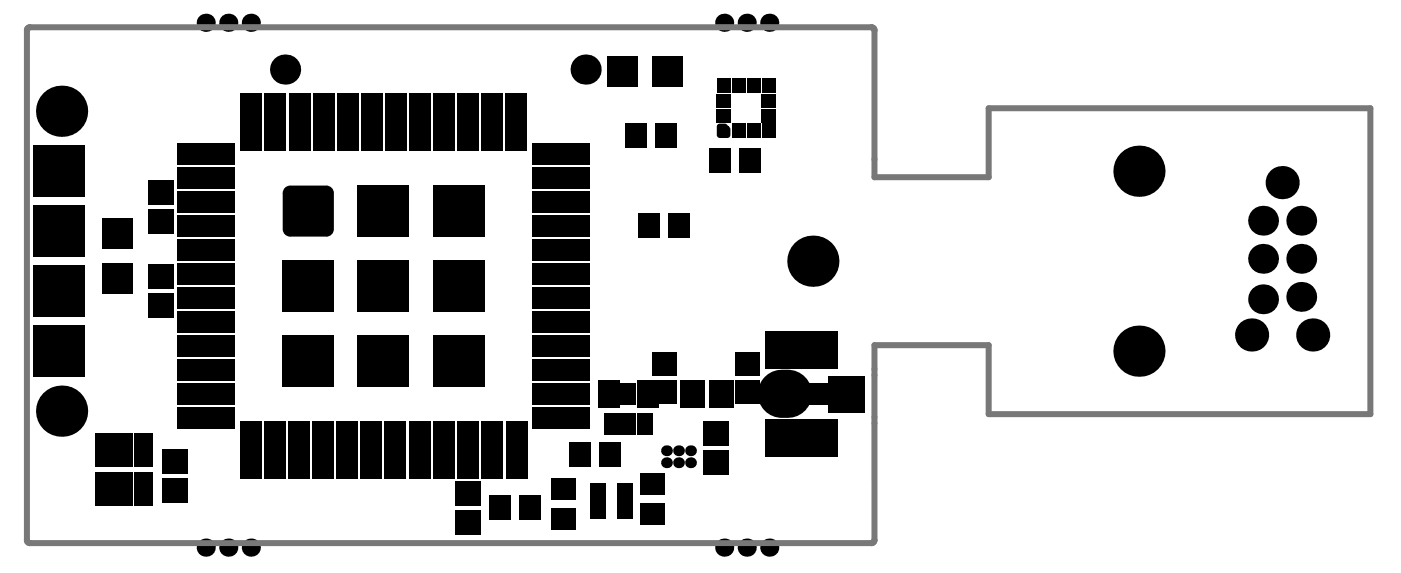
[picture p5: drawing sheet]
<svg xmlns="http://www.w3.org/2000/svg" width="78mm" height="32mm" viewBox="0 0 78 32" stroke-linecap="round" stroke-linejoin="round" font-family="sans-serif">
<g fill="#000">
<path d="M39.8 6.9h.4l.2 .1v.6h-.6z"/>
<path d="M15.7 10.7h.4zM15.7 10.5l.4-.2v.4h-.4z"/>
<path d="M16.1 12.7v.4zM15.7 12.7h.4v.4h-.2z"/>
<path d="M18.1 10.3v.4zM18.1 10.3h.2l.2 .4h-.4z"/>
<path d="M18.1 12.7h.4zM18.1 12.7h.4l-.2 .4h-.2z"/>
<circle cx="3.4" cy="6.2" r="1.42"/>
<circle cx="11.4" cy="1.3" r=".5"/>
<circle cx="12.6" cy="1.3" r=".5"/>
<circle cx="13.9" cy="1.3" r=".5"/>
<circle cx="15.8" cy="3.9" r=".84"/>
<circle cx="32.4" cy="3.9" r=".84"/>
<circle cx="40.1" cy="1.3" r=".5"/>
<circle cx="41.4" cy="1.3" r=".5"/>
<circle cx="42.6" cy="1.3" r=".5"/>
<circle cx="45" cy="14.5" r="1.42"/>
<circle cx="63.1" cy="19.5" r="1.42"/>
<circle cx="63.1" cy="9.5" r="1.42"/>
<circle cx="69.3" cy="18.6" r=".92"/>
<circle cx="70" cy="12.2" r=".83"/>
<circle cx="70" cy="16.6" r=".83"/>
<circle cx="70" cy="14.3" r=".83"/>
<circle cx="71" cy="10.1" r=".92"/>
<circle cx="72.1" cy="12.2" r=".83"/>
<circle cx="72.1" cy="16.5" r=".83"/>
<circle cx="72.1" cy="14.3" r=".83"/>
<circle cx="72.7" cy="18.6" r=".92"/>
<circle cx="3.4" cy="22.8" r="1.42"/>
<circle cx="11.4" cy="30.3" r=".5"/>
<circle cx="12.6" cy="30.3" r=".5"/>
<circle cx="13.9" cy="30.3" r=".5"/>
<circle cx="36.9" cy="25" r=".3"/>
<circle cx="36.9" cy="25.6" r=".3"/>
<circle cx="37.6" cy="25" r=".3"/>
<circle cx="37.6" cy="25.6" r=".3"/>
<circle cx="38.3" cy="25.6" r=".3"/>
<circle cx="38.3" cy="25" r=".3"/>
<circle cx="40.1" cy="30.3" r=".5"/>
<circle cx="41.4" cy="30.3" r=".5"/>
<circle cx="42.6" cy="30.3" r=".5"/>
</g>
<g fill="#000">
<path d="M1.8 18h2.9v2.9h-2.9z" fill-rule="evenodd"/>
<path d="M1.8 14.7h2.9v2.9h-2.9z" fill-rule="evenodd"/>
<path d="M1.8 11.4h2.9v2.8h-2.9z" fill-rule="evenodd"/>
<path d="M1.8 8.1h2.9v2.8h-2.9z" fill-rule="evenodd"/>
<path d="M5.7 12.1h1.6v1.7h-1.6z" fill-rule="evenodd"/>
<path d="M5.7 14.6h1.6v1.7h-1.6z" fill-rule="evenodd"/>
<path d="M8.2 10h1.4v1.4h-1.4z" fill-rule="evenodd"/>
<path d="M8.2 11.6h1.4v1.3h-1.4z" fill-rule="evenodd"/>
<path d="M8.2 16.3h1.4v1.3h-1.4z" fill-rule="evenodd"/>
<path d="M8.2 14.7h1.4v1.3h-1.4z" fill-rule="evenodd"/>
<path d="M9.8 15.9h3.2v1.2h-3.2z" fill-rule="evenodd"/>
<path d="M9.8 13.3h3.2v1.2h-3.2z" fill-rule="evenodd"/>
<path d="M9.8 9.3h3.2v1.1h-3.2z" fill-rule="evenodd"/>
<path d="M9.8 17.3h3.2v1.1h-3.2z" fill-rule="evenodd"/>
<path d="M9.8 14.6h3.2v1.2h-3.2z" fill-rule="evenodd"/>
<path d="M9.8 10.6h3.2v1.2h-3.2z" fill-rule="evenodd"/>
<path d="M9.8 18.6h3.2v1.2h-3.2z" fill-rule="evenodd"/>
<path d="M9.8 12h3.2v1.1h-3.2z" fill-rule="evenodd"/>
<path d="M9.8 7.9h3.2v1.2h-3.2z" fill-rule="evenodd"/>
<path d="M13.3 5.2h1.2v3.2h-1.2z" fill-rule="evenodd"/>
<path d="M14.7 5.2h1.1v3.2h-1.1z" fill-rule="evenodd"/>
<path d="M15.6 18.6h2.9v2.8h-2.9z" fill-rule="evenodd"/>
<path d="M15.7 14.4h2.8v2.9h-2.8z" fill-rule="evenodd"/>
<path d="M16 5.2h1.2v3.2h-1.2z" fill-rule="evenodd"/>
<path d="M17.3 5.2h1.2v3.2h-1.2z" fill-rule="evenodd"/>
<path d="M15.7 10.7l.4-.4h2l.4 .4v2l-.4 .4h-2l-.4-.4z" fill-rule="evenodd"/>
<path d="M18.7 5.2h1.1v3.2h-1.1z" fill-rule="evenodd"/>
<path d="M19.8 18.6h2.9v2.8h-2.9z" fill-rule="evenodd"/>
<path d="M19.8 14.4h2.9v2.9h-2.9z" fill-rule="evenodd"/>
<path d="M19.8 10.3h2.9v2.8h-2.9z" fill-rule="evenodd"/>
<path d="M20 5.2h1.2v3.2h-1.2z" fill-rule="evenodd"/>
<path d="M21.3 5.2h1.2v3.2h-1.2z" fill-rule="evenodd"/>
<path d="M22.7 5.2h1.1v3.2h-1.1z" fill-rule="evenodd"/>
<path d="M24 18.6h2.8v2.8h-2.8z" fill-rule="evenodd"/>
<path d="M24 14.4h2.8v2.9h-2.8z" fill-rule="evenodd"/>
<path d="M24 10.3h2.8v2.8h-2.8z" fill-rule="evenodd"/>
<path d="M24 5.2h1.2v3.2h-1.2z" fill-rule="evenodd"/>
<path d="M25.3 5.2h1.2v3.2h-1.2z" fill-rule="evenodd"/>
<path d="M26.6 5.2h1.2v3.2h-1.2z" fill-rule="evenodd"/>
<path d="M28 5.2h1.2v3.2h-1.2z" fill-rule="evenodd"/>
<path d="M29.5 11.9h3.1v1.2h-3.1z" fill-rule="evenodd"/>
<path d="M29.5 9.3h3.1v1.1h-3.1z" fill-rule="evenodd"/>
<path d="M29.5 10.6h3.1v1.2h-3.1z" fill-rule="evenodd"/>
<path d="M29.5 14.6h3.1v1.2h-3.1z" fill-rule="evenodd"/>
<path d="M29.5 13.3h3.1v1.1h-3.1z" fill-rule="evenodd"/>
<path d="M29.5 7.9h3.1v1.2h-3.1z" fill-rule="evenodd"/>
<path d="M29.5 18.6h3.1v1.2h-3.1z" fill-rule="evenodd"/>
<path d="M29.5 15.9h3.1v1.2h-3.1z" fill-rule="evenodd"/>
<path d="M29.5 17.3h3.1v1.1h-3.1z" fill-rule="evenodd"/>
<path d="M33.6 3.1h1.7v1.7h-1.7z" fill-rule="evenodd"/>
<path d="M35.4 11.8h1.1v1.3h-1.1z" fill-rule="evenodd"/>
<path d="M34.6 6.8h1.2v1.4h-1.2z" fill-rule="evenodd"/>
<path d="M36.1 19.5h1.4v1.3h-1.4z" fill-rule="evenodd"/>
<path d="M37 11.8h1.2v1.3h-1.2z" fill-rule="evenodd"/>
<path d="M36.3 6.8h1.2v1.4h-1.2z" fill-rule="evenodd"/>
<path d="M36.1 3.1h1.7v1.7h-1.7z" fill-rule="evenodd"/>
<path d="M39.7 5.2h.8v.8h-.8z" fill-rule="evenodd"/>
<path d="M39.7 6h.8v.8h-.8z" fill-rule="evenodd"/>
<path d="M39.8 7h.5v.5h-.5z" fill-rule="evenodd"/>
<path d="M39.3 8.2h1.2v1.4h-1.2z" fill-rule="evenodd"/>
<path d="M39.7 4.4h.8v.7h-.8z" fill-rule="evenodd"/>
<path d="M40.7 19.5h1.4v1.3h-1.4z" fill-rule="evenodd"/>
<path d="M40.5 6.8h.8v.8h-.8z" fill-rule="evenodd"/>
<path d="M40.5 4.4h.8v.7h-.8z" fill-rule="evenodd"/>
<path d="M40.9 8.2h1.2v1.4h-1.2z" fill-rule="evenodd"/>
<path d="M41.4 6.8h.7v.8h-.7z" fill-rule="evenodd"/>
<path d="M41.4 4.4h.7v.7h-.7z" fill-rule="evenodd"/>
<path d="M42.2 6h.8v.8h-.8z" fill-rule="evenodd"/>
<path d="M42.2 5.2h.8v.8h-.8z" fill-rule="evenodd"/>
<path d="M42.2 6.8h.8v.8h-.8z" fill-rule="evenodd"/>
<path d="M42.2 4.4h.8v.7h-.8z" fill-rule="evenodd"/>
<path d="M42.4 18.3h4v2.1h-4z" fill-rule="evenodd"/>
<path d="M5.3 26.2h1v1.8h-1z" fill-rule="evenodd"/>
<path d="M5.3 24h1v1.9h-1z" fill-rule="evenodd"/>
<path d="M6.4 26.2h1v1.8h-1z" fill-rule="evenodd"/>
<path d="M6.4 24h1v1.9h-1z" fill-rule="evenodd"/>
<path d="M7.4 26.2h1v1.8h-1z" fill-rule="evenodd"/>
<path d="M7.4 24h1v1.9h-1z" fill-rule="evenodd"/>
<path d="M9.8 22.6h3.2v1.1h-3.2z" fill-rule="evenodd"/>
<path d="M9.8 19.9h3.2v1.2h-3.2z" fill-rule="evenodd"/>
<path d="M9.8 21.3h3.2v1.1h-3.2z" fill-rule="evenodd"/>
<path d="M9 26.5h1.4v1.3h-1.4z" fill-rule="evenodd"/>
<path d="M9 24.9h1.4v1.3h-1.4z" fill-rule="evenodd"/>
<path d="M13.3 23.3h1.2v3.2h-1.2z" fill-rule="evenodd"/>
<path d="M14.7 23.3h1.1v3.2h-1.1z" fill-rule="evenodd"/>
<path d="M16 23.3h1.2v3.2h-1.2z" fill-rule="evenodd"/>
<path d="M17.3 23.3h1.2v3.2h-1.2z" fill-rule="evenodd"/>
<path d="M18.7 23.3h1.1v3.2h-1.1z" fill-rule="evenodd"/>
<path d="M20 23.3h1.2v3.2h-1.2z" fill-rule="evenodd"/>
<path d="M21.3 23.3h1.2v3.2h-1.2z" fill-rule="evenodd"/>
<path d="M22.7 23.3h1.1v3.2h-1.1z" fill-rule="evenodd"/>
<path d="M24 23.3h1.2v3.2h-1.2z" fill-rule="evenodd"/>
<path d="M25.3 23.3h1.2v3.2h-1.2z" fill-rule="evenodd"/>
<path d="M25.2 26.7h1.4v1.3h-1.4z" fill-rule="evenodd"/>
<path d="M25.2 28.3h1.4v1.3h-1.4z" fill-rule="evenodd"/>
<path d="M26.7 23.3h1.1v3.2h-1.1z" fill-rule="evenodd"/>
<path d="M27.1 27.5h1.2v1.3h-1.2z" fill-rule="evenodd"/>
<path d="M28.1 23.3h1.1v3.2h-1.1z" fill-rule="evenodd"/>
<path d="M28.8 27.5h1.1v1.3h-1.1z" fill-rule="evenodd"/>
<path d="M29.5 22.6h3.1v1.1h-3.1z" fill-rule="evenodd"/>
<path d="M29.5 21.2h3.1v1.2h-3.1z" fill-rule="evenodd"/>
<path d="M29.5 19.9h3.1v1.2h-3.1z" fill-rule="evenodd"/>
<path d="M31.5 24.5h1.2v1.3h-1.2z" fill-rule="evenodd"/>
<path d="M30.5 26.5h1.4v1.2h-1.4z" fill-rule="evenodd"/>
<path d="M30.5 28.2h1.4v1.1h-1.4z" fill-rule="evenodd"/>
<path d="M32.7 27.4h.8v.7h-.8z" fill-rule="evenodd"/>
<path d="M32.7 28.1h.8v.6h-.8z" fill-rule="evenodd"/>
<path d="M32.7 26.7h.8v.7h-.8z" fill-rule="evenodd"/>
<path d="M33.1 21.1h1.2v1.5h-1.2z" fill-rule="evenodd"/>
<path d="M33.2 24.5h1.2v1.3h-1.2z" fill-rule="evenodd"/>
<path d="M33.5 22.9h.8v1.2h-.8z" fill-rule="evenodd"/>
<path d="M34.2 27.4h.8v.7h-.8z" fill-rule="evenodd"/>
<path d="M34.2 28.1h.8v.6h-.8z" fill-rule="evenodd"/>
<path d="M34.2 26.7h.8v.7h-.8z" fill-rule="evenodd"/>
<path d="M34.4 22.9h.8v1.2h-.8z" fill-rule="evenodd"/>
<path d="M34.4 21.3h.8v1.1h-.8z" fill-rule="evenodd"/>
<path d="M35.3 22.9h.8v1.2h-.8z" fill-rule="evenodd"/>
<path d="M35.3 21.1h1.2v1.5h-1.2z" fill-rule="evenodd"/>
<path d="M35.5 26.2h1.3v1.2h-1.3z" fill-rule="evenodd"/>
<path d="M35.5 27.9h1.3v1.2h-1.3z" fill-rule="evenodd"/>
<path d="M36.1 21.1h1.4v1.3h-1.4z" fill-rule="evenodd"/>
<path d="M37.7 21.1h1.3v1.5h-1.3z" fill-rule="evenodd"/>
<path d="M39 23.3h1.4v1.4h-1.4z" fill-rule="evenodd"/>
<path d="M39 24.9h1.4v1.4h-1.4z" fill-rule="evenodd"/>
<path d="M39.3 21.1h1.3v1.5h-1.3z" fill-rule="evenodd"/>
<path d="M40.7 21.1h1.4v1.3h-1.4z" fill-rule="evenodd"/>
<path d="M42.4 23.2h4v2.1h-4z" fill-rule="evenodd"/>
<path d="M42.7 21.2h4.4v1.3h-4.4z" fill-rule="evenodd"/>
<path d="M45.9 20.8h2v2h-2z" fill-rule="evenodd"/>
</g>
<path d="M43.3 21.8h.3" fill="none" stroke="#000" stroke-width="2.7"/>
<path d="M1.5 29.9l.2 .2M1.5 29.9v-28.2l.2-.2h46.6l.1 .2v8.1h6.4v-3.8h21.1v16.9h-21.1v-3.8h-6.4v10.8l-.1 .2h-46.6" fill="none" stroke="#787878" stroke-width=".33"/>
</svg>
